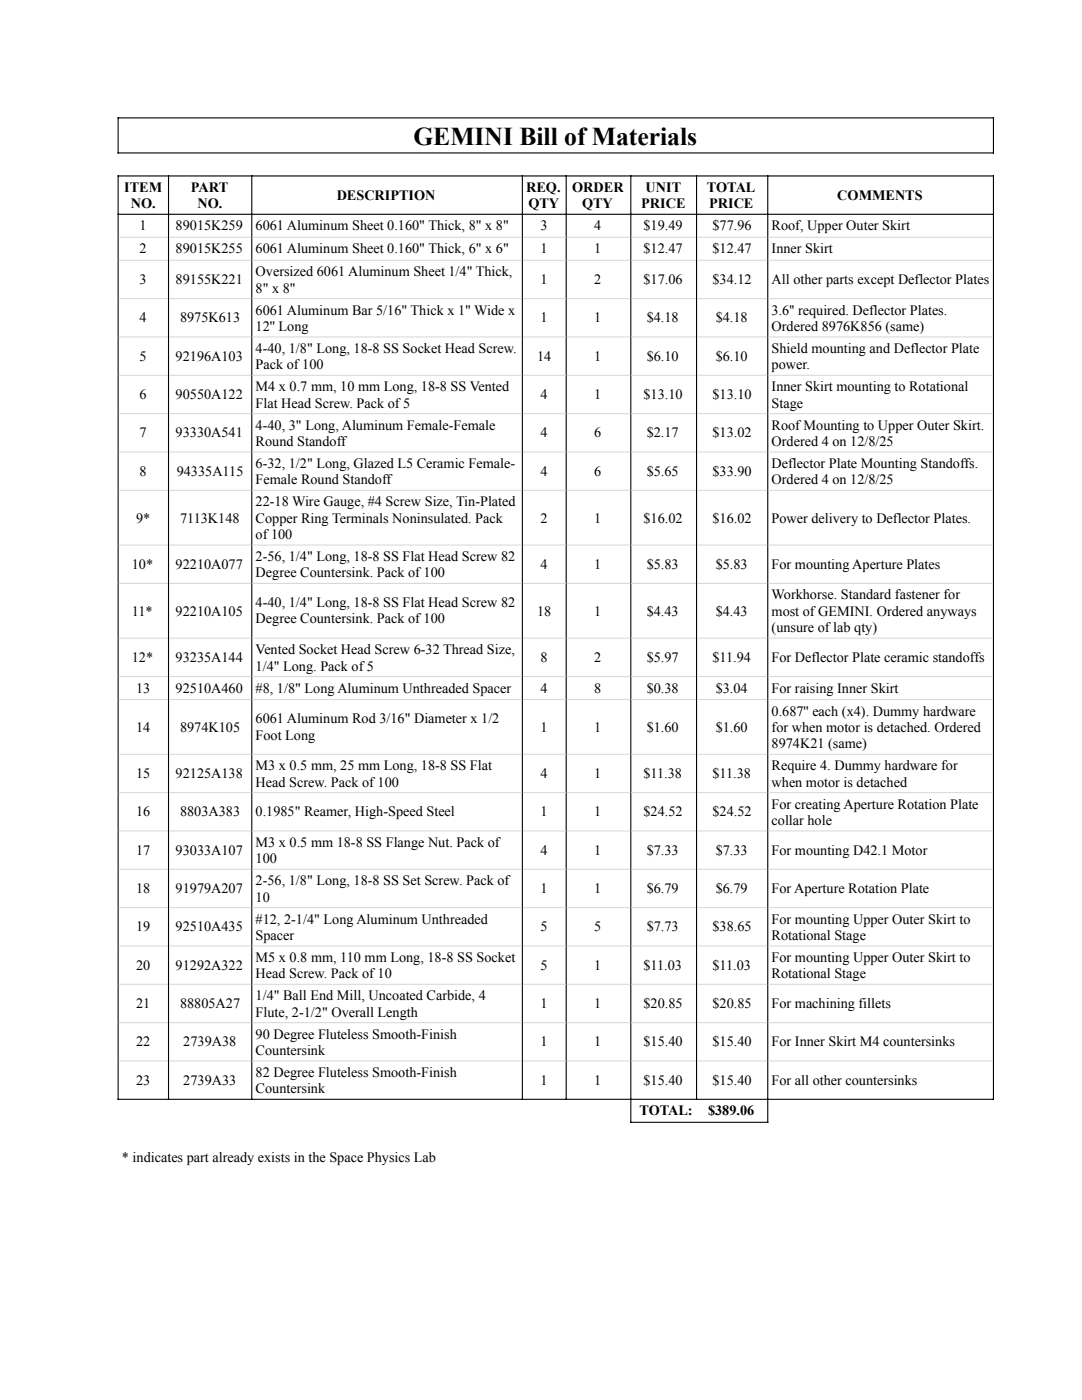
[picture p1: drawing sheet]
<svg xmlns="http://www.w3.org/2000/svg" width="216mm" height="279mm" viewBox="0 0 216 279" stroke-linecap="round" stroke-linejoin="round" font-family="sans-serif">
<defs><g id="words">
<text font-size="5.1" x="82.5" y="28.9">GEMINI Bill of Materials</text>
<g font-size="2.8">
<text x="24.8" y="38.3">ITEM</text>
<text x="26.1" y="41.6">NO.</text>
<text x="38.1" y="38.3">PART</text>
<text x="39.4" y="41.6">NO.</text>
<text x="67.2" y="39.8">DESCRIPTION</text>
<text x="105" y="38.3">REQ.</text>
<text x="105.4" y="41.6">QTY</text>
<text x="114.2" y="38.3">ORDER</text>
<text x="116.1" y="41.6">QTY</text>
<text x="128" y="41.6">PRICE</text>
<text x="128.8" y="38.3">UNIT</text>
<text x="141.1" y="38.3">TOTAL</text>
<text x="141.5" y="41.6">PRICE</text>
<text x="167.1" y="39.8">COMMENTS</text>
<text x="27.8" y="46">1</text>
<text x="35" y="46">89015K259</text>
<text x="51" y="46">6061 Aluminum Sheet 0.160&quot; Thick, 8&quot; x 8&quot;</text>
<text x="107.8" y="46">3</text>
<text x="118.6" y="46">4</text>
<text x="128.4" y="46">$19.49</text>
<text x="142.2" y="46">$77.96</text>
<text x="154" y="46">Roof, Upper Outer Skirt</text>
<text x="27.8" y="50.6">2</text>
<text x="35" y="50.6">89015K255</text>
<text x="51" y="50.6">6061 Aluminum Sheet 0.160&quot; Thick, 6&quot; x 6&quot;</text>
<text x="107.8" y="50.6">1</text>
<text x="118.6" y="50.6">1</text>
<text x="128.4" y="50.6">$12.47</text>
<text x="142.2" y="50.6">$12.47</text>
<text x="154" y="50.6">Inner Skirt</text>
<text x="27.8" y="56.7">3</text>
<text x="35" y="56.7">89155K221</text>
<text x="51" y="55.1">Oversized 6061 Aluminum Sheet 1/4&quot; Thick,</text>
<text x="51" y="58.4">8&quot; x 8&quot;</text>
<text x="107.8" y="56.7">1</text>
<text x="118.6" y="56.7">2</text>
<text x="128.4" y="56.7">$17.06</text>
<text x="142.2" y="56.7">$34.12</text>
<text x="154" y="56.7">All other parts except Deflector Plates</text>
<text x="27.8" y="64.3">4</text>
<text x="35.9" y="64.3">8975K613</text>
<text x="51" y="62.8">6061 Aluminum Bar 5/16&quot; Thick x 1&quot; Wide x</text>
<text x="107.8" y="64.3">1</text>
<text x="118.6" y="64.3">1</text>
<text x="129" y="64.3">$4.18</text>
<text x="142.8" y="64.3">$4.18</text>
<text x="154" y="62.8">3.6'' required. Deflector Plates.</text>
<text x="27.8" y="72">5</text>
<text x="35" y="72">92196A103</text>
<text x="51" y="66.1">12'' Long</text>
<text x="51" y="70.4">4-40, 1/8&quot; Long, 18-8 SS Socket Head Screw.</text>
<text x="107.2" y="72">14</text>
<text x="118.6" y="72">1</text>
<text x="129" y="72">$6.10</text>
<text x="142.8" y="72">$6.10</text>
<text x="154" y="66.1">Ordered 8976K856 (same)</text>
<text x="154" y="70.4">Shield mounting and Deflector Plate</text>
<text x="51" y="73.7">Pack of 100</text>
<text x="154" y="73.7">power.</text>
<text x="27.8" y="79.6">6</text>
<text x="35" y="79.6">90550A122</text>
<text x="51" y="78.1">M4 x 0.7 mm, 10 mm Long, 18-8 SS Vented</text>
<text x="51" y="81.4">Flat Head Screw. Pack of 5</text>
<text x="107.8" y="79.6">4</text>
<text x="118.6" y="79.6">1</text>
<text x="128.4" y="79.6">$13.10</text>
<text x="142.2" y="79.6">$13.10</text>
<text x="154" y="78.1">Inner Skirt mounting to Rotational</text>
<text x="154" y="81.4">Stage</text>
<text x="27.8" y="87.3">7</text>
<text x="35" y="87.3">93330A541</text>
<text x="51" y="85.8">4-40, 3&quot; Long, Aluminum Female-Female</text>
<text x="51" y="89">Round Standoff</text>
<text x="107.8" y="87.3">4</text>
<text x="118.6" y="87.3">6</text>
<text x="129" y="87.3">$2.17</text>
<text x="142.2" y="87.3">$13.02</text>
<text x="154" y="85.8">Roof Mounting to Upper Outer Skirt.</text>
<text x="154" y="89">Ordered 4 on 12/8/25</text>
<text x="27.8" y="94.9">8</text>
<text x="35.3" y="94.9">94335A115</text>
<text x="51" y="93.4">6-32, 1/2&quot; Long, Glazed L5 Ceramic Female-</text>
<text x="107.8" y="94.9">4</text>
<text x="118.6" y="94.9">6</text>
<text x="129" y="94.9">$5.65</text>
<text x="142.2" y="94.9">$33.90</text>
<text x="154" y="93.4">Deflector Plate Mounting Standoffs.</text>
<text x="51" y="96.7">Female Round Standoff</text>
<text x="51" y="101.1">22-18 Wire Gauge, #4 Screw Size, Tin-Plated</text>
<text x="154" y="96.7">Ordered 4 on 12/8/25</text>
<text x="27.2" y="104.3">9*</text>
<text x="35.9" y="104.3">7113K148</text>
<text x="51" y="104.3">Copper Ring Terminals Noninsulated. Pack</text>
<text x="51" y="107.6">of 100</text>
<text x="107.8" y="104.3">2</text>
<text x="118.6" y="104.3">1</text>
<text x="128.4" y="104.3">$16.02</text>
<text x="142.2" y="104.3">$16.02</text>
<text x="154" y="104.3">Power delivery to Deflector Plates.</text>
<text x="26.3" y="113.5">10*</text>
<text x="35" y="113.5">92210A077</text>
<text x="51" y="112">2-56, 1/4&quot; Long, 18-8 SS Flat Head Screw 82</text>
<text x="107.8" y="113.5">4</text>
<text x="118.6" y="113.5">1</text>
<text x="129" y="113.5">$5.83</text>
<text x="142.8" y="113.5">$5.83</text>
<text x="154" y="113.5">For mounting Aperture Plates</text>
<text x="51" y="115.3">Degree Countersink. Pack of 100</text>
<text x="154" y="119.6">Workhorse. Standard fastener for</text>
<text x="26.3" y="122.9">11*</text>
<text x="35" y="122.9">92210A105</text>
<text x="51" y="121.2">4-40, 1/4&quot; Long, 18-8 SS Flat Head Screw 82</text>
<text x="51" y="124.4">Degree Countersink. Pack of 100</text>
<text x="107.2" y="122.9">18</text>
<text x="118.6" y="122.9">1</text>
<text x="129" y="122.9">$4.43</text>
<text x="142.8" y="122.9">$4.43</text>
<text x="154" y="122.9">most of GEMINI. Ordered anyways</text>
<text x="51" y="130.6">Vented Socket Head Screw 6-32 Thread Size,</text>
<text x="154" y="126.2">(unsure of lab qty)</text>
<text x="26.3" y="132.1">12*</text>
<text x="35" y="132.1">93235A144</text>
<text x="51" y="133.8">1/4&quot; Long. Pack of 5</text>
<text x="107.8" y="132.1">8</text>
<text x="118.6" y="132.1">2</text>
<text x="129" y="132.1">$5.97</text>
<text x="142.2" y="132.1">$11.94</text>
<text x="154" y="132.1">For Deflector Plate ceramic standoffs</text>
<text x="27.2" y="138.2">13</text>
<text x="35" y="138.2">92510A460</text>
<text x="51" y="138.2">#8, 1/8&quot; Long Aluminum Unthreaded Spacer</text>
<text x="107.8" y="138.2">4</text>
<text x="118.6" y="138.2">8</text>
<text x="129" y="138.2">$0.38</text>
<text x="142.8" y="138.2">$3.04</text>
<text x="154" y="138.2">For raising Inner Skirt</text>
<text x="154" y="142.8">0.687'' each (x4). Dummy hardware</text>
<text x="27.2" y="146.1">14</text>
<text x="35.9" y="146.1">8974K105</text>
<text x="51" y="144.3">6061 Aluminum Rod 3/16&quot; Diameter x 1/2</text>
<text x="51" y="147.6">Foot Long</text>
<text x="107.8" y="146.1">1</text>
<text x="118.6" y="146.1">1</text>
<text x="129" y="146.1">$1.60</text>
<text x="142.8" y="146.1">$1.60</text>
<text x="154" y="146.1">for when motor is detached. Ordered</text>
<text x="154" y="149.3">8974K21 (same)</text>
<text x="27.2" y="155.3">15</text>
<text x="35" y="155.3">92125A138</text>
<text x="51" y="153.7">M3 x 0.5 mm, 25 mm Long, 18-8 SS Flat</text>
<text x="107.8" y="155.3">4</text>
<text x="118.6" y="155.3">1</text>
<text x="128.4" y="155.3">$11.38</text>
<text x="142.2" y="155.3">$11.38</text>
<text x="154" y="153.7">Require 4. Dummy hardware for</text>
<text x="51" y="157">Head Screw. Pack of 100</text>
<text x="154" y="157">when motor is detached</text>
<text x="154" y="161.4">For creating Aperture Rotation Plate</text>
<text x="27.2" y="162.9">16</text>
<text x="35.9" y="162.9">8803A383</text>
<text x="51" y="162.9">0.1985&quot; Reamer, High-Speed Steel</text>
<text x="107.8" y="162.9">1</text>
<text x="118.6" y="162.9">1</text>
<text x="128.4" y="162.9">$24.52</text>
<text x="142.2" y="162.9">$24.52</text>
<text x="154" y="164.7">collar hole</text>
<text x="27.2" y="170.6">17</text>
<text x="35" y="170.6">93033A107</text>
<text x="51" y="169">M3 x 0.5 mm 18-8 SS Flange Nut. Pack of</text>
<text x="51" y="172.3">100</text>
<text x="107.8" y="170.6">4</text>
<text x="118.6" y="170.6">1</text>
<text x="129" y="170.6">$7.33</text>
<text x="142.8" y="170.6">$7.33</text>
<text x="154" y="170.6">For mounting D42.1 Motor</text>
<text x="27.2" y="178.2">18</text>
<text x="35" y="178.2">91979A207</text>
<text x="51" y="176.7">2-56, 1/8&quot; Long, 18-8 SS Set Screw. Pack of</text>
<text x="51" y="180">10</text>
<text x="107.8" y="178.2">1</text>
<text x="118.6" y="178.2">1</text>
<text x="129" y="178.2">$6.79</text>
<text x="142.8" y="178.2">$6.79</text>
<text x="154" y="178.2">For Aperture Rotation Plate</text>
<text x="27.2" y="185.9">19</text>
<text x="35" y="185.9">92510A435</text>
<text x="51" y="184.3">#12, 2-1/4&quot; Long Aluminum Unthreaded</text>
<text x="107.8" y="185.9">5</text>
<text x="118.6" y="185.9">5</text>
<text x="129" y="185.9">$7.73</text>
<text x="142.2" y="185.9">$38.65</text>
<text x="154" y="184.3">For mounting Upper Outer Skirt to</text>
<text x="51" y="187.6">Spacer</text>
<text x="51" y="192">M5 x 0.8 mm, 110 mm Long, 18-8 SS Socket</text>
<text x="154" y="187.6">Rotational Stage</text>
<text x="154" y="192">For mounting Upper Outer Skirt to</text>
<text x="27.2" y="193.5">20</text>
<text x="35" y="193.5">91292A322</text>
<text x="51" y="195.3">Head Screw. Pack of 10</text>
<text x="107.8" y="193.5">5</text>
<text x="118.6" y="193.5">1</text>
<text x="128.4" y="193.5">$11.03</text>
<text x="142.2" y="193.5">$11.03</text>
<text x="154" y="195.3">Rotational Stage</text>
<text x="27.2" y="201.2">21</text>
<text x="35.9" y="201.2">88805A27</text>
<text x="51" y="199.6">1/4&quot; Ball End Mill, Uncoated Carbide, 4</text>
<text x="51" y="202.9">Flute, 2-1/2&quot; Overall Length</text>
<text x="107.8" y="201.2">1</text>
<text x="118.6" y="201.2">1</text>
<text x="128.4" y="201.2">$20.85</text>
<text x="142.2" y="201.2">$20.85</text>
<text x="154" y="201.2">For machining fillets</text>
<text x="27.2" y="208.8">22</text>
<text x="36.6" y="208.8">2739A38</text>
<text x="51" y="207.3">90 Degree Fluteless Smooth-Finish</text>
<text x="107.8" y="208.8">1</text>
<text x="118.6" y="208.8">1</text>
<text x="128.4" y="208.8">$15.40</text>
<text x="142.2" y="208.8">$15.40</text>
<text x="154" y="208.8">For Inner Skirt M4 countersinks</text>
<text x="51" y="210.6">Countersink</text>
<text x="51" y="214.9">82 Degree Fluteless Smooth-Finish</text>
<text x="27.2" y="216.5">23</text>
<text x="36.6" y="216.5">2739A33</text>
<text x="51" y="218.2">Countersink</text>
<text x="107.8" y="216.5">1</text>
<text x="118.6" y="216.5">1</text>
<text x="128.4" y="216.5">$15.40</text>
<text x="142.2" y="216.5">$15.40</text>
<text x="154" y="216.5">For all other countersinks</text>
<text x="127.6" y="222.6">TOTAL:</text>
<text x="141.3" y="222.6">$389.06</text>
<text x="24.3" y="232">* indicates part already exists in the Space Physics Lab</text>
</g>
</g></defs>
<g fill="none" stroke="#000" stroke-width=".22">
<path d="M23.5 23.5h174.8M23.5 30.5h174.8M23.5 35.1h174.8M23.6 23.4v7.2M23.6 35v184.5M33.6 35v184.5M50.2 35v184.5M104.2 35v184.5M113 35v184.5M125.9 35v189.1M139 35v184.5M153.2 35v189.1"/>
<path d="M198.2 23.4v7.2M198.2 35v184.5M23.5 42.8h174.8M23.5 219.4h174.8M125.8 224h27.5"/>
</g>
<g fill="none" stroke="#d9d9d9" stroke-width=".22">
<path d="M23.7 47.4h9.8M23.7 51.9h9.8M23.7 59.6h9.8M33.7 47.4h16.4M33.7 51.9h16.4M33.7 59.6h16.4M50.4 47.4h53.7M50.4 51.9h53.7M50.4 59.6h53.7M104.3 47.4h8.6M104.3 51.9h8.6M104.3 59.6h8.6"/>
<path d="M113.1 47.4h12.7M113.1 51.9h12.7M113.1 59.6h12.7M126 47.4h12.9M126 51.9h12.9M126 59.6h12.9M139.1 47.4h14M139.1 51.9h14M139.1 59.6h14M153.3 47.4h44.8M153.3 51.9h44.8M153.3 59.6h44.8"/>
<path d="M23.7 67.2h9.8M23.7 74.9h9.8M33.7 67.2h16.4M33.7 74.9h16.4M50.4 67.2h53.7M50.4 74.9h53.7M104.3 67.2h8.6M104.3 74.9h8.6M113.1 67.2h12.7M113.1 74.9h12.7M126 67.2h12.9M126 74.9h12.9"/>
<path d="M139.1 67.2h14M139.1 74.9h14M153.3 67.2h44.8M153.3 74.9h44.8M23.7 82.6h9.8M23.7 90.2h9.8M23.7 97.9h9.8M33.7 82.6h16.4M33.7 90.2h16.4M33.7 97.9h16.4M50.4 82.6h53.7M50.4 90.2h53.7"/>
<path d="M50.4 97.9h53.7M104.3 82.6h8.6M104.3 90.2h8.6M104.3 97.9h8.6M113.1 82.6h12.7M113.1 90.2h12.7M113.1 97.9h12.7M126 82.6h12.9M126 90.2h12.9M126 97.9h12.9M139.1 82.6h14M139.1 90.2h14"/>
<path d="M139.1 97.9h14M153.3 82.6h44.8M153.3 90.2h44.8M153.3 97.9h44.8M23.7 108.8h9.8M23.7 116.4h9.8M33.7 108.8h16.4M33.7 116.4h16.4M50.4 108.8h53.7M50.4 116.4h53.7M104.3 108.8h8.6M104.3 116.4h8.6"/>
<path d="M113.1 108.8h12.7M113.1 116.4h12.7M126 108.8h12.9M126 116.4h12.9M139.1 108.8h14M139.1 116.4h14M153.3 108.8h44.8M153.3 116.4h44.8M23.7 127.4h9.8M23.7 135h9.8M23.7 139.6h9.8M33.7 127.4h16.4"/>
<path d="M33.7 135h16.4M33.7 139.6h16.4M50.4 127.4h53.7M50.4 135h53.7M50.4 139.6h53.7M104.3 127.4h8.6M104.3 135h8.6M104.3 139.6h8.6M113.1 127.4h12.7M113.1 135h12.7M113.1 139.6h12.7M126 127.4h12.9"/>
<path d="M126 135h12.9M126 139.6h12.9M139.1 127.4h14M139.1 135h14M139.1 139.6h14M153.3 127.4h44.8M153.3 135h44.8M153.3 139.6h44.8M23.7 150.5h9.8M23.7 158.2h9.8M33.7 150.5h16.4M33.7 158.2h16.4"/>
<path d="M50.4 150.5h53.7M50.4 158.2h53.7M104.3 150.5h8.6M104.3 158.2h8.6M113.1 150.5h12.7M113.1 158.2h12.7M126 150.5h12.9M126 158.2h12.9M139.1 150.5h14M139.1 158.2h14M153.3 150.5h44.8M153.3 158.2h44.8"/>
<path d="M23.7 165.8h9.8M23.7 173.5h9.8M33.7 165.8h16.4M33.7 173.5h16.4M50.4 165.8h53.7M50.4 173.5h53.7M104.3 165.8h8.6M104.3 173.5h8.6M113.1 165.8h12.7M113.1 173.5h12.7M126 165.8h12.9M126 173.5h12.9"/>
<path d="M139.1 165.8h14M139.1 173.5h14M153.3 165.8h44.8M153.3 173.5h44.8M23.7 181.1h9.8M23.7 188.8h9.8M23.7 196.4h9.8M33.7 181.1h16.4M33.7 188.8h16.4M33.7 196.4h16.4M50.4 181.1h53.7M50.4 188.8h53.7"/>
<path d="M50.4 196.4h53.7M104.3 181.1h8.6M104.3 188.8h8.6M104.3 196.4h8.6M113.1 181.1h12.7M113.1 188.8h12.7M113.1 196.4h12.7M126 181.1h12.9M126 188.8h12.9M126 196.4h12.9M139.1 181.1h14M139.1 188.8h14"/>
<path d="M139.1 196.4h14M153.3 181.1h44.8M153.3 188.8h44.8M153.3 196.4h44.8M23.7 204.1h9.8M23.7 211.7h9.8M33.7 204.1h16.4M33.7 211.7h16.4M50.4 204.1h53.7M50.4 211.7h53.7M104.3 204.1h8.6M104.3 211.7h8.6"/>
<path d="M113.1 204.1h12.7M113.1 211.7h12.7M126 204.1h12.9M126 211.7h12.9M139.1 204.1h14M139.1 211.7h14M153.3 204.1h44.8M153.3 211.7h44.8"/>
</g>
<use href="#words"/>
</svg>
